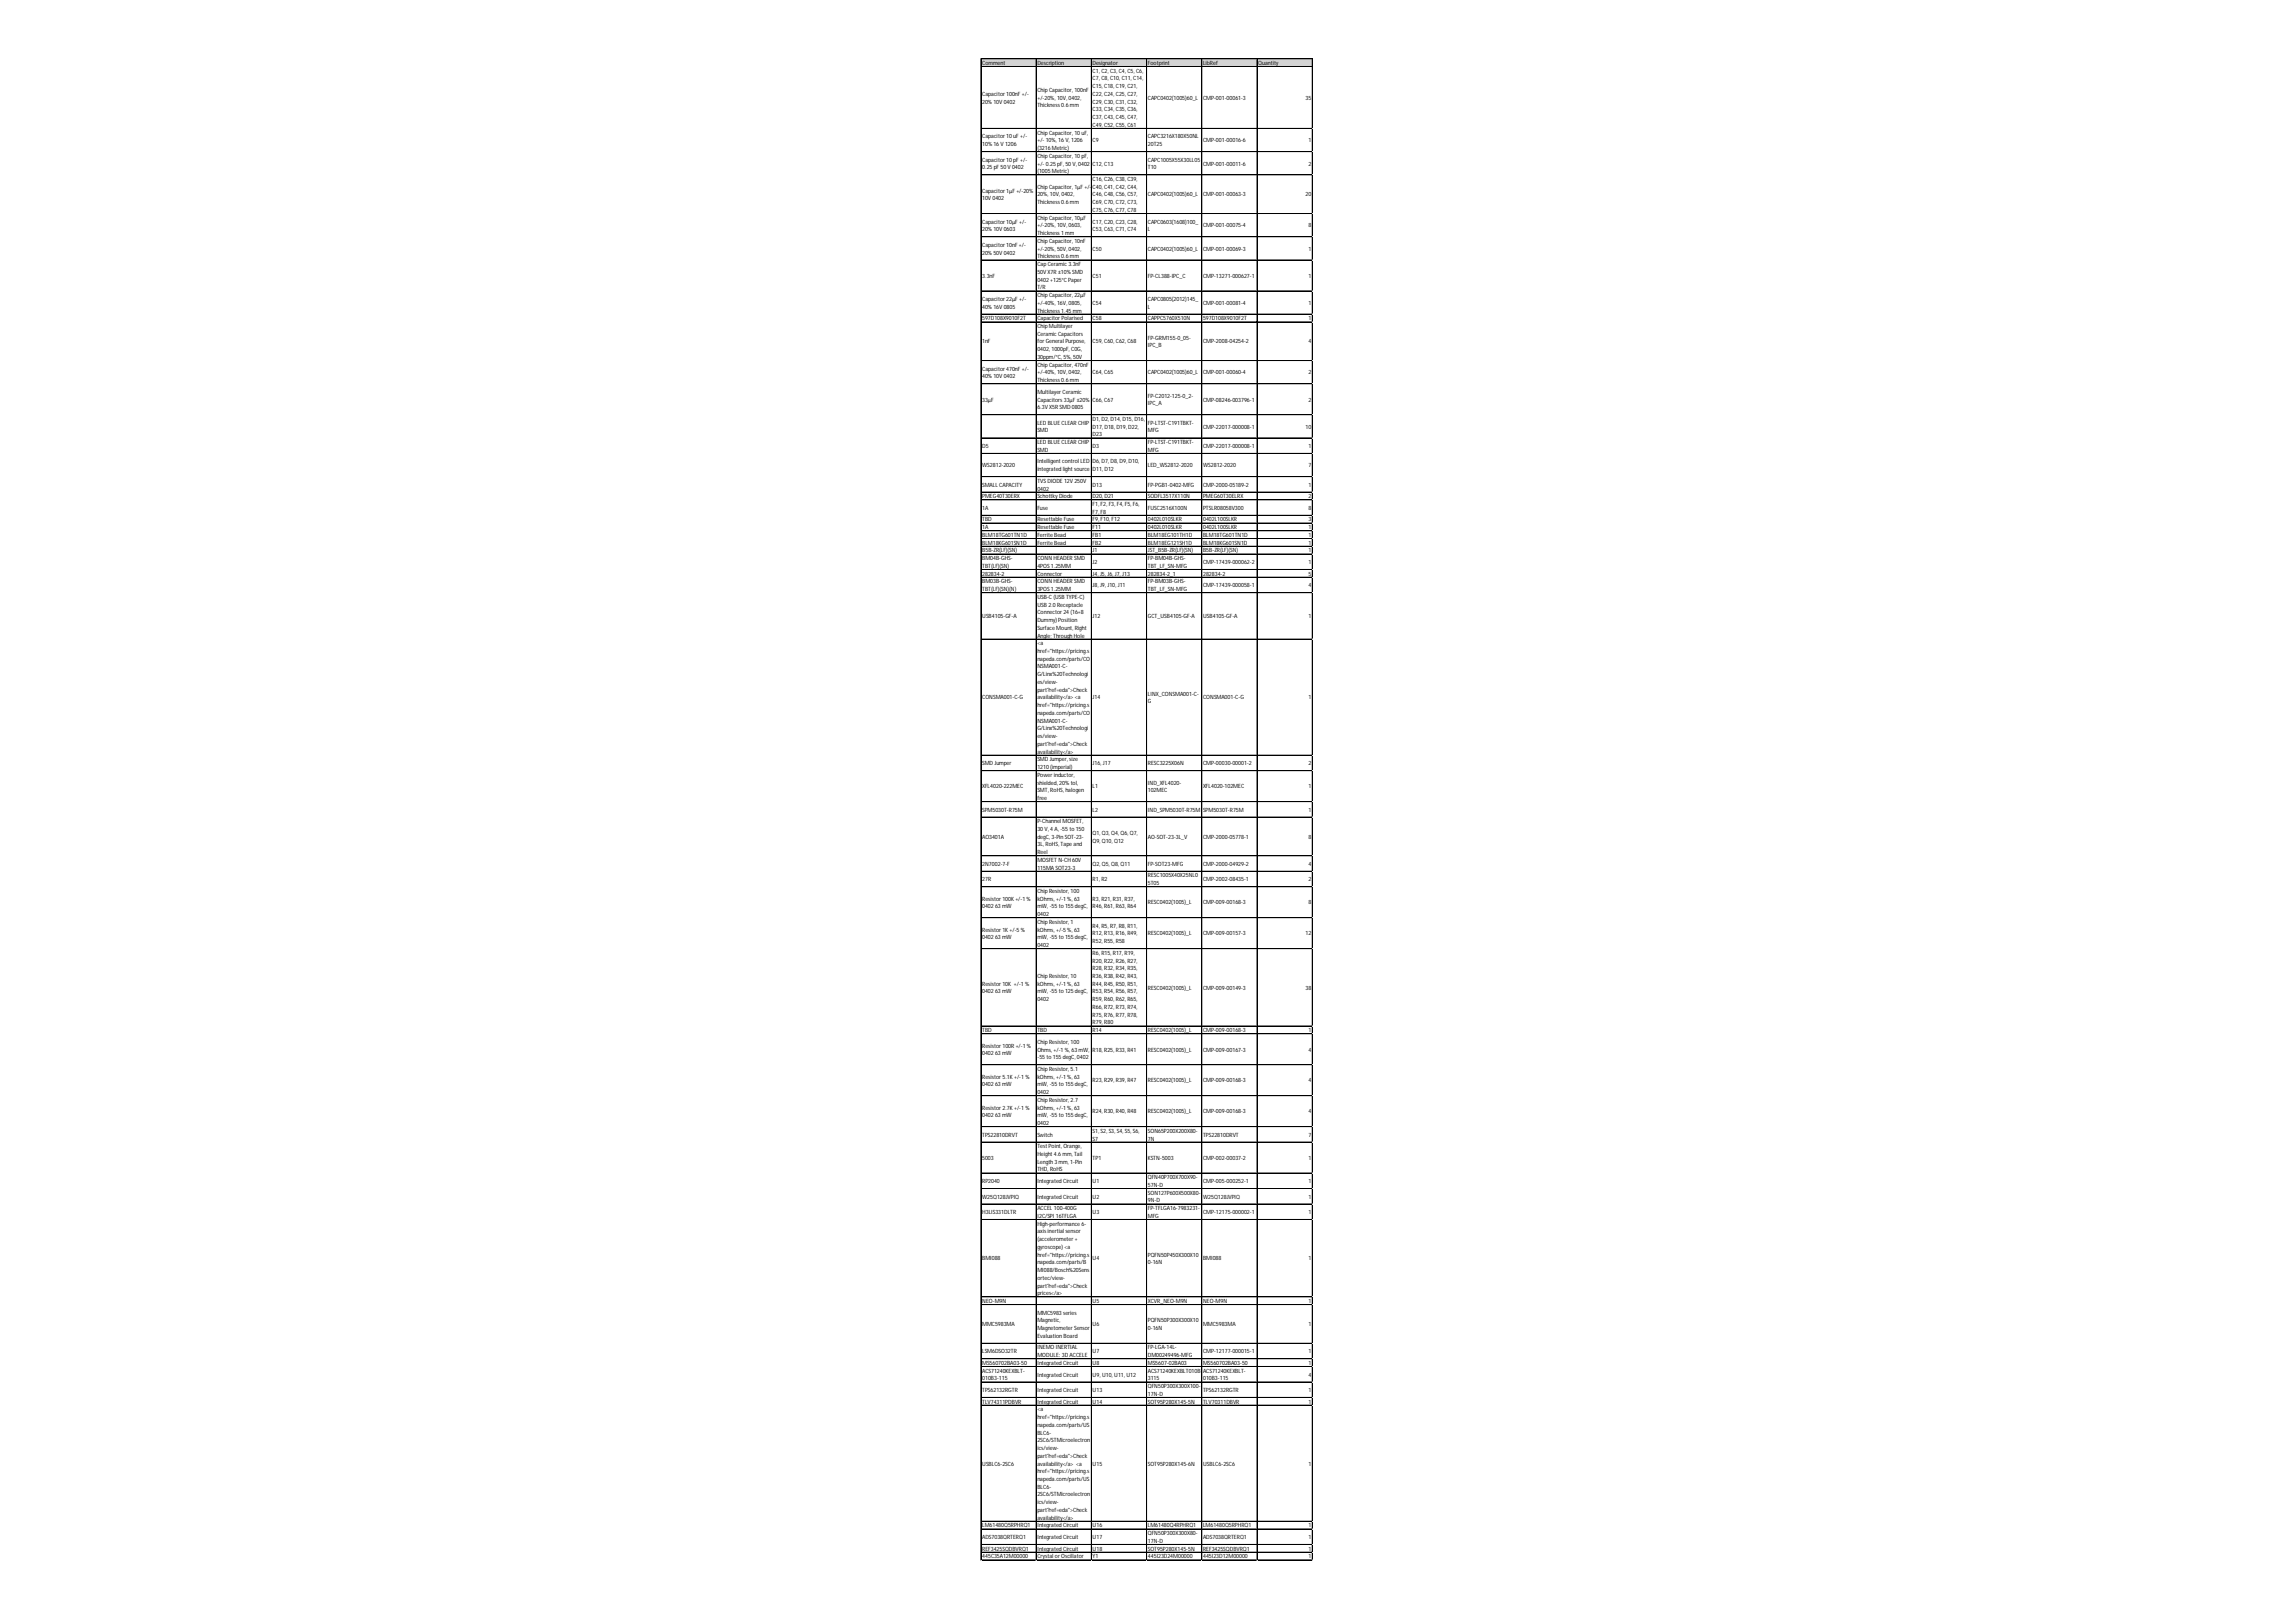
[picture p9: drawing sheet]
<svg xmlns="http://www.w3.org/2000/svg" width="297mm" height="210mm" viewBox="0 0 297 210" stroke-linecap="round" stroke-linejoin="round" font-family="sans-serif">
<defs><g id="words">
<g font-size=".8">
<text x="127.1" y="8.4">Comment</text>
<text x="134.2" y="8.4">Description</text>
<text x="134.2" y="11.9">Chip Capacitor, 100nF</text>
<text x="141.4" y="8.4">Designator</text>
<text x="141.4" y="9.4">C1, C2, C3, C4, C5, C6,</text>
<text x="141.4" y="10.4">C7, C8, C10, C11, C14,</text>
<text x="141.4" y="11.4">C15, C18, C19, C21,</text>
<text x="148.5" y="8.4">Footprint</text>
<text x="155.6" y="8.4">LibRef</text>
<text x="162.8" y="8.4">Quantity</text>
<text x="127.1" y="12.4">Capacitor 100nF +/-</text>
<text x="127.1" y="13.4">20% 10V 0402</text>
<text x="127.1" y="17.9">Capacitor 10 uF +/-</text>
<text x="134.2" y="12.9">+/-20%, 10V, 0402,</text>
<text x="134.2" y="13.9">Thickness 0.6 mm</text>
<text x="134.2" y="17.4">Chip Capacitor, 10 uF,</text>
<text x="141.4" y="12.4">C22, C24, C25, C27,</text>
<text x="141.4" y="13.4">C29, C30, C31, C32,</text>
<text x="141.4" y="14.4">C33, C34, C35, C36,</text>
<text x="141.4" y="15.4">C37, C43, C45, C47,</text>
<text x="141.4" y="16.4">C49, C52, C55, C61</text>
<text x="148.5" y="12.9">CAPC0402(1005)60_L</text>
<text x="148.5" y="17.9">CAPC3216X180X50NL</text>
<text x="155.6" y="12.9">CMP-001-00061-3</text>
<text x="168.9" y="12.9">35</text>
<text x="127.1" y="18.9">10% 16 V 1206</text>
<text x="127.1" y="20.9">Capacitor 10 pF +/-</text>
<text x="127.1" y="21.9">0.25 pF 50 V 0402</text>
<text x="134.2" y="18.4">+/- 10%, 16 V, 1206</text>
<text x="134.2" y="19.4">(3216 Metric)</text>
<text x="134.2" y="20.4">Chip Capacitor, 10 pF,</text>
<text x="134.2" y="21.4">+/- 0.25 pF, 50 V, 0402</text>
<text x="134.2" y="22.4">(1005 Metric)</text>
<text x="141.4" y="18.4">C9</text>
<text x="141.4" y="21.4">C12, C13</text>
<text x="141.4" y="23.4">C16, C26, C38, C39,</text>
<text x="148.5" y="18.9">20T25</text>
<text x="148.5" y="20.9">CAPC1005X55X30LL05</text>
<text x="148.5" y="21.9">T10</text>
<text x="155.6" y="18.4">CMP-001-00016-6</text>
<text x="155.6" y="21.4">CMP-001-00011-6</text>
<text x="169.3" y="18.4">1</text>
<text x="169.3" y="21.4">2</text>
<text x="127.1" y="24.9">Capacitor 1µF +/-20%</text>
<text x="127.1" y="25.9">10V 0402</text>
<text x="127.1" y="28.9">Capacitor 10µF +/-</text>
<text x="127.1" y="29.9">20% 10V 0603</text>
<text x="134.2" y="24.4">Chip Capacitor, 1µF +/-</text>
<text x="134.2" y="25.4">20%, 10V, 0402,</text>
<text x="134.2" y="26.4">Thickness 0.6 mm</text>
<text x="134.2" y="28.4">Chip Capacitor, 10µF</text>
<text x="134.2" y="29.4">+/-20%, 10V, 0603,</text>
<text x="141.4" y="24.4">C40, C41, C42, C44,</text>
<text x="141.4" y="25.4">C46, C48, C56, C57,</text>
<text x="141.4" y="26.4">C69, C70, C72, C73,</text>
<text x="141.4" y="27.4">C75, C76, C77, C78</text>
<text x="141.4" y="28.9">C17, C20, C23, C28,</text>
<text x="141.4" y="29.9">C53, C63, C71, C74</text>
<text x="148.5" y="25.4">CAPC0402(1005)60_L</text>
<text x="148.5" y="28.9">CAPC0603(1608)100_</text>
<text x="148.5" y="29.9">L</text>
<text x="155.6" y="25.4">CMP-001-00063-3</text>
<text x="155.6" y="29.4">CMP-001-00075-4</text>
<text x="168.9" y="25.4">20</text>
<text x="169.3" y="29.4">8</text>
<text x="127.1" y="31.9">Capacitor 10nF +/-</text>
<text x="127.1" y="32.9">20% 50V 0402</text>
<text x="127.1" y="35.9">3.3nF</text>
<text x="134.2" y="30.4">Thickness 1 mm</text>
<text x="134.2" y="31.4">Chip Capacitor, 10nF</text>
<text x="134.2" y="32.4">+/-20%, 50V, 0402,</text>
<text x="134.2" y="33.4">Thickness 0.6 mm</text>
<text x="134.2" y="34.4">Cap Ceramic 3.3nF</text>
<text x="134.2" y="35.4">50V X7R ±10% SMD</text>
<text x="141.4" y="32.4">C50</text>
<text x="141.4" y="35.9">C51</text>
<text x="148.5" y="32.4">CAPC0402(1005)60_L</text>
<text x="148.5" y="35.9">FP-CL388-IPC_C</text>
<text x="155.6" y="32.4">CMP-001-00069-3</text>
<text x="155.6" y="35.9">CMP-13271-000627-1</text>
<text x="169.3" y="32.4">1</text>
<text x="169.3" y="35.9">1</text>
<text x="127.1" y="38.9">Capacitor 22µF +/-</text>
<text x="127.1" y="39.9">40% 16V 0805</text>
<text x="127.1" y="41.4">597D108X9010F2T</text>
<text x="134.2" y="36.4">0402 +125°C Paper</text>
<text x="134.2" y="37.4">T/R</text>
<text x="134.2" y="38.4">Chip Capacitor, 22µF</text>
<text x="134.2" y="39.4">+/-40%, 16V, 0805,</text>
<text x="134.2" y="40.4">Thickness 1.45 mm</text>
<text x="134.2" y="41.4">Capacitor Polarised</text>
<text x="141.4" y="39.4">C54</text>
<text x="141.4" y="41.4">C58</text>
<text x="148.5" y="38.9">CAPC0805(2012)145_</text>
<text x="148.5" y="39.9">L</text>
<text x="148.5" y="41.4">CAPPC5760X510N</text>
<text x="155.6" y="39.4">CMP-001-00081-4</text>
<text x="155.6" y="41.4">597D108X9010F2T</text>
<text x="169.3" y="39.4">1</text>
<text x="169.3" y="41.4">1</text>
<text x="127.1" y="44.5">1nF</text>
<text x="127.1" y="48">Capacitor 470nF +/-</text>
<text x="134.2" y="42.4">Chip Multilayer</text>
<text x="134.2" y="43.5">Ceramic Capacitors</text>
<text x="134.2" y="44.5">for General Purpose,</text>
<text x="134.2" y="45.5">0402, 1000pF, C0G,</text>
<text x="134.2" y="46.5">30ppm/°C, 5%, 50V</text>
<text x="134.2" y="47.5">Chip Capacitor, 470nF</text>
<text x="141.4" y="44.5">C59, C60, C62, C68</text>
<text x="148.5" y="44">FP-GRM155-0_05-</text>
<text x="148.5" y="45">IPC_B</text>
<text x="155.6" y="44.5">CMP-2008-04254-2</text>
<text x="169.3" y="44.5">4</text>
<text x="127.1" y="49">40% 10V 0402</text>
<text x="127.1" y="52">33µF</text>
<text x="134.2" y="48.5">+/-40%, 10V, 0402,</text>
<text x="134.2" y="49.5">Thickness 0.6 mm</text>
<text x="134.2" y="51">Multilayer Ceramic</text>
<text x="134.2" y="52">Capacitors 33μF ±20%</text>
<text x="134.2" y="53">6.3V X5R SMD 0805</text>
<text x="141.4" y="48.5">C64, C65</text>
<text x="141.4" y="52">C66, C67</text>
<text x="148.5" y="48.5">CAPC0402(1005)60_L</text>
<text x="148.5" y="51.5">FP-C2012-125-0_2-</text>
<text x="148.5" y="52.5">IPC_A</text>
<text x="155.6" y="48.5">CMP-001-00060-4</text>
<text x="155.6" y="52">CMP-08246-003796-1</text>
<text x="169.3" y="48.5">2</text>
<text x="169.3" y="52">2</text>
<text x="127.1" y="58">D5</text>
<text x="134.2" y="55">LED BLUE CLEAR CHIP</text>
<text x="134.2" y="56">SMD</text>
<text x="134.2" y="57.5">LED BLUE CLEAR CHIP</text>
<text x="134.2" y="58.5">SMD</text>
<text x="134.2" y="60">Intelligent control LED</text>
<text x="141.4" y="54.5">D1, D2, D14, D15, D16,</text>
<text x="141.4" y="55.5">D17, D18, D19, D22,</text>
<text x="141.4" y="56.5">D23</text>
<text x="141.4" y="58">D3</text>
<text x="141.4" y="60">D6, D7, D8, D9, D10,</text>
<text x="148.5" y="55">FP-LTST-C191TBKT-</text>
<text x="148.5" y="56">MFG</text>
<text x="148.5" y="57.5">FP-LTST-C191TBKT-</text>
<text x="148.5" y="58.5">MFG</text>
<text x="155.6" y="55.5">CMP-22017-000008-1</text>
<text x="155.6" y="58">CMP-22017-000008-1</text>
<text x="168.9" y="55.5">10</text>
<text x="169.3" y="58">1</text>
<text x="127.1" y="60.5">WS2812-2020</text>
<text x="127.1" y="63">SMALL CAPACITY</text>
<text x="127.1" y="64.5">PMEG40T30ERX</text>
<text x="127.1" y="66">1A</text>
<text x="134.2" y="61">integrated light source</text>
<text x="134.2" y="62.5">TVS DIODE 12V 250V</text>
<text x="134.2" y="63.5">0402</text>
<text x="134.2" y="64.5">Schottky Diode</text>
<text x="134.2" y="66">Fuse</text>
<text x="141.4" y="61">D11, D12</text>
<text x="141.4" y="63">D13</text>
<text x="141.4" y="64.5">D20, D21</text>
<text x="141.4" y="65.5">F1, F2, F3, F4, F5, F6,</text>
<text x="148.5" y="60.5">LED_WS2812-2020</text>
<text x="148.5" y="63">FP-PGB1-0402-MFG</text>
<text x="148.5" y="64.5">SODFL3517X110N</text>
<text x="148.5" y="66">FUSC2516X100N</text>
<text x="155.6" y="60.5">WS2812-2020</text>
<text x="155.6" y="63">CMP-2000-05189-2</text>
<text x="155.6" y="64.5">PMEG60T30ELRX</text>
<text x="155.6" y="66">PTSLR08058V300</text>
<text x="169.3" y="60.5">7</text>
<text x="169.3" y="63">1</text>
<text x="169.3" y="64.5">2</text>
<text x="169.3" y="66">8</text>
<text x="127.1" y="67.5">TBD</text>
<text x="127.1" y="68.5">1A</text>
<text x="127.1" y="69.5">BLM18TG601TN1D</text>
<text x="127.1" y="70.5">BLM18KG601SN1D</text>
<text x="127.1" y="71.5">B5B-ZR(LF)(SN)</text>
<text x="134.2" y="67.5">Resettable Fuse</text>
<text x="134.2" y="68.5">Resettable Fuse</text>
<text x="134.2" y="69.5">Ferrite Bead</text>
<text x="134.2" y="70.5">Ferrite Bead</text>
<text x="141.4" y="66.5">F7, F8</text>
<text x="141.4" y="67.5">F9, F10, F12</text>
<text x="141.4" y="68.5">F11</text>
<text x="141.4" y="69.5">FB1</text>
<text x="141.4" y="70.5">FB2</text>
<text x="141.4" y="71.5">J1</text>
<text x="148.5" y="67.5">0402L010SLKR</text>
<text x="148.5" y="68.5">0402L010SLKR</text>
<text x="148.5" y="69.5">BLM18EG101TH1D</text>
<text x="148.5" y="70.5">BLM18EG121SH1D</text>
<text x="148.5" y="71.5">JST_B5B-ZR(LF)(SN)</text>
<text x="155.6" y="67.5">0402L100SLKR</text>
<text x="155.6" y="68.5">0402L100SLKR</text>
<text x="155.6" y="69.5">BLM18TG601TN1D</text>
<text x="155.6" y="70.5">BLM18KG601SN1D</text>
<text x="155.6" y="71.5">B5B-ZR(LF)(SN)</text>
<text x="169.3" y="67.5">3</text>
<text x="169.3" y="68.5">1</text>
<text x="169.3" y="69.5">1</text>
<text x="169.3" y="70.5">1</text>
<text x="169.3" y="71.5">1</text>
<text x="127.1" y="72.5">BM04B-GHS-</text>
<text x="127.1" y="73.5">TBT(LF)(SN)</text>
<text x="127.1" y="74.5">282834-2</text>
<text x="127.1" y="75.5">BM03B-GHS-</text>
<text x="127.1" y="76.5">TBT(LF)(SN)(N)</text>
<text x="134.2" y="72.5">CONN HEADER SMD</text>
<text x="134.2" y="73.5">4POS 1.25MM</text>
<text x="134.2" y="74.5">Connector</text>
<text x="134.2" y="75.5">CONN HEADER SMD</text>
<text x="134.2" y="76.5">3POS 1.25MM</text>
<text x="134.2" y="77.5">USB-C (USB TYPE-C)</text>
<text x="141.4" y="73">J2</text>
<text x="141.4" y="74.5">J4, J5, J6, J7, J13</text>
<text x="141.4" y="76">J8, J9, J10, J11</text>
<text x="148.5" y="72.5">FP-BM04B-GHS-</text>
<text x="148.5" y="73.5">TBT_LF_SN-MFG</text>
<text x="148.5" y="74.5">282834-2_1</text>
<text x="148.5" y="75.5">FP-BM03B-GHS-</text>
<text x="148.5" y="76.5">TBT_LF_SN-MFG</text>
<text x="155.6" y="73">CMP-17439-000062-2</text>
<text x="155.6" y="74.5">282834-2</text>
<text x="155.6" y="76">CMP-17439-000058-1</text>
<text x="169.3" y="73">1</text>
<text x="169.3" y="74.5">5</text>
<text x="169.3" y="76">4</text>
<text x="127.1" y="80">USB4105-GF-A</text>
<text x="134.2" y="78.5">USB 2.0 Receptacle</text>
<text x="134.2" y="79.5">Connector 24 (16+8</text>
<text x="134.2" y="80.5">Dummy) Position</text>
<text x="134.2" y="81.5">Surface Mount, Right</text>
<text x="134.2" y="82.5">Angle; Through Hole</text>
<text x="134.2" y="83.5">&lt;a</text>
<text x="141.4" y="80">J12</text>
<text x="148.5" y="80">GCT_USB4105-GF-A</text>
<text x="155.6" y="80">USB4105-GF-A</text>
<text x="169.3" y="80">1</text>
<text x="134.2" y="84.5">href=&quot;https://pricing.s</text>
<text x="134.2" y="85.5">napeda.com/parts/CO</text>
<text x="134.2" y="86.5">NSMA001-C-</text>
<text x="134.2" y="87.5">G/Linx%20Technologi</text>
<text x="134.2" y="88.5">es/view-</text>
<text x="134.2" y="89.5">part?ref=eda&quot;&gt;Check</text>
<text x="127.1" y="90.5">CONSMA001-C-G</text>
<text x="134.2" y="90.5">availability&lt;/a&gt; &lt;a</text>
<text x="134.2" y="91.5">href=&quot;https://pricing.s</text>
<text x="134.2" y="92.5">napeda.com/parts/CO</text>
<text x="134.2" y="93.5">NSMA001-C-</text>
<text x="134.2" y="94.5">G/Linx%20Technologi</text>
<text x="134.2" y="95.5">es/view-</text>
<text x="141.4" y="90.5">J14</text>
<text x="148.5" y="90">LINX_CONSMA001-C-</text>
<text x="148.5" y="91">G</text>
<text x="155.6" y="90.5">CONSMA001-C-G</text>
<text x="169.3" y="90.5">1</text>
<text x="127.1" y="99">SMD Jumper</text>
<text x="134.2" y="96.5">part?ref=eda&quot;&gt;Check</text>
<text x="134.2" y="97.5">availability&lt;/a&gt;</text>
<text x="134.2" y="98.5">SMD Jumper, size</text>
<text x="134.2" y="99.5">1210 (imperial)</text>
<text x="134.2" y="100.5">Power inductor,</text>
<text x="134.2" y="101.5">shielded, 20% tol,</text>
<text x="141.4" y="99">J16, J17</text>
<text x="148.5" y="99">RESC3225X06N</text>
<text x="148.5" y="101.5">IND_XFL4020-</text>
<text x="155.6" y="99">CMP-00030-00001-2</text>
<text x="169.3" y="99">2</text>
<text x="127.1" y="102">XFL4020-222MEC</text>
<text x="127.1" y="105">SPM5030T-R75M</text>
<text x="134.2" y="102.5">SMT, RoHS, halogen</text>
<text x="134.2" y="103.5">free</text>
<text x="134.2" y="106.5">P-Channel MOSFET,</text>
<text x="134.2" y="107.5">30 V, 4 A, -55 to 150</text>
<text x="141.4" y="102">L1</text>
<text x="141.4" y="105">L2</text>
<text x="148.5" y="102.5">102MEC</text>
<text x="148.5" y="105">IND_SPM5030T-R75M</text>
<text x="155.6" y="102">XFL4020-102MEC</text>
<text x="155.6" y="105">SPM5030T-R75M</text>
<text x="169.3" y="102">1</text>
<text x="169.3" y="105">1</text>
<text x="127.1" y="108.5">AO3401A</text>
<text x="127.1" y="112">2N7002-7-F</text>
<text x="134.2" y="108.5">degC, 3-Pin SOT-23-</text>
<text x="134.2" y="109.5">3L, RoHS, Tape and</text>
<text x="134.2" y="110.5">Reel</text>
<text x="134.2" y="111.5">MOSFET N-CH 60V</text>
<text x="134.2" y="112.5">115MA SOT23-3</text>
<text x="141.4" y="108">Q1, Q3, Q4, Q6, Q7,</text>
<text x="141.4" y="109">Q9, Q10, Q12</text>
<text x="141.4" y="112">Q2, Q5, Q8, Q11</text>
<text x="148.5" y="108.5">AO-SOT-23-3L_V</text>
<text x="148.5" y="112">FP-SOT23-MFG</text>
<text x="148.5" y="113.5">RESC1005X40X25NL0</text>
<text x="155.6" y="108.5">CMP-2000-05778-1</text>
<text x="155.6" y="112">CMP-2000-04929-2</text>
<text x="169.3" y="108.5">8</text>
<text x="169.3" y="112">4</text>
<text x="127.1" y="114">27R</text>
<text x="127.1" y="116.6">Resistor 100K +/-1 %</text>
<text x="127.1" y="117.6">0402 63 mW</text>
<text x="134.2" y="115.5">Chip Resistor, 100</text>
<text x="134.2" y="116.6">kOhms, +/-1 %, 63</text>
<text x="134.2" y="117.6">mW, -55 to 155 degC,</text>
<text x="134.2" y="118.6">0402</text>
<text x="134.2" y="119.6">Chip Resistor, 1</text>
<text x="141.4" y="114">R1, R2</text>
<text x="141.4" y="116.6">R3, R21, R31, R37,</text>
<text x="141.4" y="117.6">R46, R61, R63, R64</text>
<text x="148.5" y="114.5">5T05</text>
<text x="148.5" y="117.1">RESC0402(1005)_L</text>
<text x="155.6" y="114">CMP-2002-08435-1</text>
<text x="155.6" y="117.1">CMP-009-00168-3</text>
<text x="169.3" y="114">2</text>
<text x="169.3" y="117.1">8</text>
<text x="127.1" y="120.6">Resistor 1K +/-5 %</text>
<text x="127.1" y="121.6">0402 63 mW</text>
<text x="134.2" y="120.6">kOhms, +/-5 %, 63</text>
<text x="134.2" y="121.6">mW, -55 to 155 degC,</text>
<text x="134.2" y="122.6">0402</text>
<text x="141.4" y="120.1">R4, R5, R7, R8, R11,</text>
<text x="141.4" y="121.1">R12, R13, R16, R49,</text>
<text x="141.4" y="122.1">R52, R55, R58</text>
<text x="141.4" y="123.6">R6, R15, R17, R19,</text>
<text x="141.4" y="124.6">R20, R22, R26, R27,</text>
<text x="141.4" y="125.6">R28, R32, R34, R35,</text>
<text x="148.5" y="121.1">RESC0402(1005)_L</text>
<text x="155.6" y="121.1">CMP-009-00157-3</text>
<text x="168.9" y="121.1">12</text>
<text x="127.1" y="127.6">Resistor 10K +/-1 %</text>
<text x="127.1" y="128.6">0402 63 mW</text>
<text x="134.2" y="126.6">Chip Resistor, 10</text>
<text x="134.2" y="127.6">kOhms, +/-1 %, 63</text>
<text x="134.2" y="128.6">mW, -55 to 125 degC,</text>
<text x="134.2" y="129.6">0402</text>
<text x="141.4" y="126.6">R36, R38, R42, R43,</text>
<text x="141.4" y="127.6">R44, R45, R50, R51,</text>
<text x="141.4" y="128.6">R53, R54, R56, R57,</text>
<text x="141.4" y="129.6">R59, R60, R62, R65,</text>
<text x="141.4" y="130.6">R66, R72, R73, R74,</text>
<text x="141.4" y="131.6">R75, R76, R77, R78,</text>
<text x="148.5" y="128.1">RESC0402(1005)_L</text>
<text x="155.6" y="128.1">CMP-009-00149-3</text>
<text x="168.9" y="128.1">38</text>
<text x="127.1" y="133.6">TBD</text>
<text x="127.1" y="135.6">Resistor 100R +/-1 %</text>
<text x="127.1" y="136.6">0402 63 mW</text>
<text x="134.2" y="133.6">TBD</text>
<text x="134.2" y="135.1">Chip Resistor, 100</text>
<text x="134.2" y="136.1">Ohms, +/-1 %, 63 mW,</text>
<text x="134.2" y="137.1">-55 to 155 degC, 0402</text>
<text x="141.4" y="132.6">R79, R80</text>
<text x="141.4" y="133.6">R14</text>
<text x="141.4" y="136.1">R18, R25, R33, R41</text>
<text x="148.5" y="133.6">RESC0402(1005)_L</text>
<text x="148.5" y="136.1">RESC0402(1005)_L</text>
<text x="155.6" y="133.6">CMP-009-00168-3</text>
<text x="155.6" y="136.1">CMP-009-00167-3</text>
<text x="169.3" y="133.6">1</text>
<text x="169.3" y="136.1">4</text>
<text x="127.1" y="139.6">Resistor 5.1K +/-1 %</text>
<text x="127.1" y="140.6">0402 63 mW</text>
<text x="127.1" y="143.6">Resistor 2.7K +/-1 %</text>
<text x="134.2" y="138.6">Chip Resistor, 5.1</text>
<text x="134.2" y="139.6">kOhms, +/-1 %, 63</text>
<text x="134.2" y="140.6">mW, -55 to 155 degC,</text>
<text x="134.2" y="141.6">0402</text>
<text x="134.2" y="142.6">Chip Resistor, 2.7</text>
<text x="134.2" y="143.6">kOhms, +/-1 %, 63</text>
<text x="141.4" y="140.1">R23, R29, R39, R47</text>
<text x="148.5" y="140.1">RESC0402(1005)_L</text>
<text x="155.6" y="140.1">CMP-009-00168-3</text>
<text x="169.3" y="140.1">4</text>
<text x="127.1" y="144.6">0402 63 mW</text>
<text x="127.1" y="147.1">TPS22810DRVT</text>
<text x="134.2" y="144.6">mW, -55 to 155 degC,</text>
<text x="134.2" y="145.6">0402</text>
<text x="134.2" y="147.1">Switch</text>
<text x="134.2" y="148.6">Test Point, Orange,</text>
<text x="134.2" y="149.6">Height 4.6 mm, Tail</text>
<text x="141.4" y="144.1">R24, R30, R40, R48</text>
<text x="141.4" y="146.6">S1, S2, S3, S4, S5, S6,</text>
<text x="141.4" y="147.6">S7</text>
<text x="148.5" y="144.1">RESC0402(1005)_L</text>
<text x="148.5" y="146.6">SON65P200X200X80-</text>
<text x="148.5" y="147.6">7N</text>
<text x="155.6" y="144.1">CMP-009-00168-3</text>
<text x="155.6" y="147.1">TPS22810DRVT</text>
<text x="169.3" y="144.1">4</text>
<text x="169.3" y="147.1">7</text>
<text x="127.1" y="150.1">5003</text>
<text x="127.1" y="153.1">RP2040</text>
<text x="127.1" y="155.1">W25Q128JVPIQ</text>
<text x="134.2" y="150.6">Length 3 mm, 1-Pin</text>
<text x="134.2" y="151.6">THD, RoHS</text>
<text x="134.2" y="153.1">Integrated Circuit</text>
<text x="134.2" y="155.1">Integrated Circuit</text>
<text x="141.4" y="150.1">TP1</text>
<text x="141.4" y="153.1">U1</text>
<text x="141.4" y="155.1">U2</text>
<text x="148.5" y="150.1">KSTN-5003</text>
<text x="148.5" y="152.6">QFN40P700X700X90-</text>
<text x="148.5" y="153.6">57N-D</text>
<text x="148.5" y="154.6">SON127P600X500X80-</text>
<text x="148.5" y="155.6">9N-D</text>
<text x="155.6" y="150.1">CMP-002-00037-2</text>
<text x="155.6" y="153.1">CMP-005-000252-1</text>
<text x="155.6" y="155.1">W25Q128JVPIQ</text>
<text x="169.3" y="150.1">1</text>
<text x="169.3" y="153.1">1</text>
<text x="169.3" y="155.1">1</text>
<text x="127.1" y="157.1">H3LIS331DLTR</text>
<text x="134.2" y="156.6">ACCEL 100-400G</text>
<text x="134.2" y="157.6">I2C/SPI 16TFLGA</text>
<text x="134.2" y="158.6">High-performance 6-</text>
<text x="134.2" y="159.6">axis inertial sensor</text>
<text x="134.2" y="160.6">(accelerometer +</text>
<text x="134.2" y="161.6">gyroscope) &lt;a</text>
<text x="141.4" y="157.1">U3</text>
<text x="148.5" y="156.6">FP-TFLGA16-7983231-</text>
<text x="148.5" y="157.6">MFG</text>
<text x="155.6" y="157.1">CMP-12175-000002-1</text>
<text x="169.3" y="157.1">1</text>
<text x="127.1" y="163.1">BMI088</text>
<text x="134.2" y="162.6">href=&quot;https://pricing.s</text>
<text x="134.2" y="163.6">napeda.com/parts/B</text>
<text x="134.2" y="164.6">MI088/Bosch%20Sens</text>
<text x="134.2" y="165.6">ortec/view-</text>
<text x="134.2" y="166.6">part?ref=eda&quot;&gt;Check</text>
<text x="134.2" y="167.6">prices&lt;/a&gt;</text>
<text x="141.4" y="163.1">U4</text>
<text x="148.5" y="162.6">PQFN50P450X300X10</text>
<text x="148.5" y="163.6">0-16N</text>
<text x="155.6" y="163.1">BMI088</text>
<text x="169.3" y="163.1">1</text>
<text x="127.1" y="168.6">NEO-M9N</text>
<text x="127.1" y="171.6">MMC5983MA</text>
<text x="134.2" y="170.1">MMC5983 series</text>
<text x="134.2" y="171.1">Magnetic,</text>
<text x="134.2" y="172.1">Magnetometer Sensor</text>
<text x="134.2" y="173.1">Evaluation Board</text>
<text x="141.4" y="168.6">U5</text>
<text x="141.4" y="171.6">U6</text>
<text x="148.5" y="168.6">XCVR_NEO-M9N</text>
<text x="148.5" y="171.1">PQFN50P300X300X10</text>
<text x="148.5" y="172.1">0-16N</text>
<text x="155.6" y="168.6">NEO-M9N</text>
<text x="155.6" y="171.6">MMC5983MA</text>
<text x="169.3" y="168.6">1</text>
<text x="169.3" y="171.6">1</text>
<text x="127.1" y="175.1">LSM6DSO32TR</text>
<text x="127.1" y="176.6">MS560702BA03-50</text>
<text x="127.1" y="177.6">ACS71240KEXBLT-</text>
<text x="127.1" y="178.6">010B3-115</text>
<text x="134.2" y="174.6">INEMO INERTIAL</text>
<text x="134.2" y="175.6">MODULE: 3D ACCELE</text>
<text x="134.2" y="176.6">Integrated Circuit</text>
<text x="134.2" y="178.1">Integrated Circuit</text>
<text x="141.4" y="175.1">U7</text>
<text x="141.4" y="176.6">U8</text>
<text x="141.4" y="178.1">U9, U10, U11, U12</text>
<text x="148.5" y="174.6">FP-LGA-14L-</text>
<text x="148.5" y="175.6">DM00249496-MFG</text>
<text x="148.5" y="176.6">MS5607-02BA03</text>
<text x="148.5" y="177.6">ACS71240KEXBLT010B</text>
<text x="148.5" y="178.6">3115</text>
<text x="148.5" y="179.6">QFN50P300X300X100-</text>
<text x="155.6" y="175.1">CMP-12177-000015-1</text>
<text x="155.6" y="176.6">MS560702BA03-50</text>
<text x="155.6" y="177.6">ACS71240KEXBLT-</text>
<text x="155.6" y="178.6">010B3-115</text>
<text x="169.3" y="175.1">1</text>
<text x="169.3" y="176.6">1</text>
<text x="169.3" y="178.1">4</text>
<text x="127.1" y="180.1">TPS62132RGTR</text>
<text x="127.1" y="181.6">TLV74311PDBVR</text>
<text x="134.2" y="180.1">Integrated Circuit</text>
<text x="134.2" y="181.6">Integrated Circuit</text>
<text x="134.2" y="182.6">&lt;a</text>
<text x="134.2" y="183.6">href=&quot;https://pricing.s</text>
<text x="134.2" y="184.6">napeda.com/parts/US</text>
<text x="134.2" y="185.6">BLC6-</text>
<text x="141.4" y="180.1">U13</text>
<text x="141.4" y="181.6">U14</text>
<text x="148.5" y="180.6">17N-D</text>
<text x="148.5" y="181.6">SOT95P280X145-5N</text>
<text x="155.6" y="180.1">TPS62132RGTR</text>
<text x="155.6" y="181.6">TLV70311DBVR</text>
<text x="169.3" y="180.1">1</text>
<text x="169.3" y="181.6">1</text>
<text x="127.1" y="189.7">USBLC6-2SC6</text>
<text x="134.2" y="186.6">2SC6/STMicroelectron</text>
<text x="134.2" y="187.6">ics/view-</text>
<text x="134.2" y="188.6">part?ref=eda&quot;&gt;Check</text>
<text x="134.2" y="189.7">availability&lt;/a&gt; &lt;a</text>
<text x="134.2" y="190.7">href=&quot;https://pricing.s</text>
<text x="134.2" y="191.7">napeda.com/parts/US</text>
<text x="141.4" y="189.7">U15</text>
<text x="148.5" y="189.7">SOT95P280X145-6N</text>
<text x="155.6" y="189.7">USBLC6-2SC6</text>
<text x="169.3" y="189.7">1</text>
<text x="127.1" y="197.7">LM61480Q5RPHRQ1</text>
<text x="134.2" y="192.7">BLC6-</text>
<text x="134.2" y="193.7">2SC6/STMicroelectron</text>
<text x="134.2" y="194.7">ics/view-</text>
<text x="134.2" y="195.7">part?ref=eda&quot;&gt;Check</text>
<text x="134.2" y="196.7">availability&lt;/a&gt;</text>
<text x="134.2" y="197.7">Integrated Circuit</text>
<text x="141.4" y="197.7">U16</text>
<text x="148.5" y="197.7">LM61480Q4RPHRQ1</text>
<text x="155.6" y="197.7">LM61480Q5RPHRQ1</text>
<text x="169.3" y="197.7">1</text>
<text x="127.1" y="199.2">ADS7038QRTERQ1</text>
<text x="127.1" y="200.7">REF3425SQDBVRQ1</text>
<text x="127.1" y="201.7">445C35A12M00000</text>
<text x="134.2" y="199.2">Integrated Circuit</text>
<text x="134.2" y="200.7">Integrated Circuit</text>
<text x="134.2" y="201.7">Crystal or Oscillator</text>
<text x="141.4" y="199.2">U17</text>
<text x="141.4" y="200.7">U18</text>
<text x="141.4" y="201.7">Y1</text>
<text x="148.5" y="198.7">QFN50P300X300X80-</text>
<text x="148.5" y="199.7">17N-D</text>
<text x="148.5" y="200.7">SOT95P280X145-5N</text>
<text x="148.5" y="201.7">445I23D24M00000</text>
<text x="155.6" y="199.2">ADS7038QRTERQ1</text>
<text x="155.6" y="200.7">REF3425SQDBVRQ1</text>
<text x="155.6" y="201.7">445I23D12M00000</text>
<text x="169.3" y="199.2">1</text>
<text x="169.3" y="200.7">1</text>
<text x="169.3" y="201.7">1</text>
</g>
</g></defs>
<path d="M126.9 7.6h43v1h-43z" fill="#d3d3d3"/>
<g fill="none" stroke="#000" stroke-width=".13">
<path d="M126.9 7.6v194.3M126.9 7.6h42.9M126.9 7.6h42.9v194.3M126.9 8.6h42.9M126.9 16.6h42.9M126.9 19.6h42.9M134 7.6v194.3M134.1 7.6v194.3M141.2 7.6v194.3M148.3 7.6v194.3M148.4 7.6v194.3M155.5 7.6v194.3"/>
<path d="M162.6 7.6v194.3M169.8 7.6v194.3M126.9 22.6h42.9M126.9 27.6h42.9M126.9 27.7h42.9M126.9 30.6h42.9M126.9 30.7h42.9M126.9 33.6h42.9M126.9 33.7h42.9M126.9 37.6h42.9M126.9 37.7h42.9M126.9 40.6h42.9"/>
<path d="M126.9 41.7h42.9M126.9 46.7h42.9M126.9 49.7h42.9M126.9 53.7h42.9M126.9 56.7h42.9M126.9 58.7h42.9M126.9 61.7h42.9M126.9 63.7h42.9M126.9 64.7h42.9M126.9 66.7h42.9M126.9 67.7h42.9M126.9 68.7h42.9"/>
<path d="M126.9 69.7h42.9M126.9 70.7h42.9M126.9 71.7h42.9M126.9 73.7h42.9M126.9 74.7h42.9M126.9 76.7h42.9M126.9 82.7h42.9M126.9 97.7h42.9M126.9 99.7h42.9M126.9 103.7h42.9M126.9 103.8h42.9M126.9 105.7h42.9"/>
<path d="M126.9 105.8h42.9M126.9 110.7h42.9M126.9 110.8h42.9M126.9 112.7h42.9M126.9 112.8h42.9M126.9 114.8h42.9M126.9 118.8h42.9M126.9 122.8h42.9M126.9 132.8h42.9M126.9 133.8h42.9M126.9 137.8h42.9M126.9 141.8h42.9"/>
<path d="M126.9 145.8h42.9M126.9 147.8h42.9M126.9 151.8h42.9M126.9 153.8h42.9M126.9 155.8h42.9M126.9 157.8h42.9M126.9 167.8h42.9M126.9 168.8h42.9M126.9 173.8h42.9M126.9 175.8h42.9M126.9 176.8h42.9M126.9 176.9h42.9"/>
<path d="M126.9 178.8h42.9M126.9 178.9h42.9M126.9 180.8h42.9M126.9 180.9h42.9M126.9 181.8h42.9M126.9 181.9h42.9M126.9 196.9h42.9M126.9 197.9h42.9M126.9 199.9h42.9M126.9 200.9h42.9M126.9 201.9h42.9"/>
</g>
<path d="M126.9 201.9v.1" fill="none" stroke="#d4d4d4" stroke-width=".13"/>
<path d="M134 201.9v.1" fill="none" stroke="#d4d4d4" stroke-width=".13"/>
<path d="M141.2 201.9v.1" fill="none" stroke="#d4d4d4" stroke-width=".13"/>
<path d="M148.3 201.9v.1" fill="none" stroke="#d4d4d4" stroke-width=".13"/>
<path d="M155.5 201.9v.1" fill="none" stroke="#d4d4d4" stroke-width=".13"/>
<path d="M162.6 201.9v.1" fill="none" stroke="#d4d4d4" stroke-width=".13"/>
<path d="M169.8 201.9v.1" fill="none" stroke="#d4d4d4" stroke-width=".13"/>
<path d="M169.8 16.6h.1" fill="none" stroke="#d4d4d4" stroke-width=".13"/>
<path d="M169.8 19.6h.1" fill="none" stroke="#d4d4d4" stroke-width=".13"/>
<path d="M169.8 22.6h.1" fill="none" stroke="#d4d4d4" stroke-width=".13"/>
<path d="M169.8 27.6h.1" fill="none" stroke="#d4d4d4" stroke-width=".13"/>
<path d="M169.8 30.6h.1" fill="none" stroke="#d4d4d4" stroke-width=".13"/>
<path d="M169.8 33.6h.1" fill="none" stroke="#d4d4d4" stroke-width=".13"/>
<path d="M169.8 37.6h.1" fill="none" stroke="#d4d4d4" stroke-width=".13"/>
<path d="M169.8 40.6h.1" fill="none" stroke="#d4d4d4" stroke-width=".13"/>
<path d="M169.8 41.7h.1" fill="none" stroke="#d4d4d4" stroke-width=".13"/>
<path d="M169.8 46.7h.1" fill="none" stroke="#d4d4d4" stroke-width=".13"/>
<path d="M169.8 49.7h.1" fill="none" stroke="#d4d4d4" stroke-width=".13"/>
<path d="M169.8 53.7h.1" fill="none" stroke="#d4d4d4" stroke-width=".13"/>
<path d="M169.8 56.7h.1" fill="none" stroke="#d4d4d4" stroke-width=".13"/>
<path d="M169.8 58.7h.1" fill="none" stroke="#d4d4d4" stroke-width=".13"/>
<path d="M169.8 61.7h.1" fill="none" stroke="#d4d4d4" stroke-width=".13"/>
<path d="M169.8 63.7h.1" fill="none" stroke="#d4d4d4" stroke-width=".13"/>
<path d="M169.8 64.7h.1" fill="none" stroke="#d4d4d4" stroke-width=".13"/>
<path d="M169.8 66.7h.1" fill="none" stroke="#d4d4d4" stroke-width=".13"/>
<path d="M169.8 67.7h.1" fill="none" stroke="#d4d4d4" stroke-width=".13"/>
<path d="M169.8 68.7h.1" fill="none" stroke="#d4d4d4" stroke-width=".13"/>
<path d="M169.8 69.7h.1" fill="none" stroke="#d4d4d4" stroke-width=".13"/>
<path d="M169.8 70.7h.1" fill="none" stroke="#d4d4d4" stroke-width=".13"/>
<path d="M169.8 71.7h.1" fill="none" stroke="#d4d4d4" stroke-width=".13"/>
<path d="M169.8 73.7h.1" fill="none" stroke="#d4d4d4" stroke-width=".13"/>
<path d="M169.8 74.7h.1" fill="none" stroke="#d4d4d4" stroke-width=".13"/>
<path d="M169.8 76.7h.1" fill="none" stroke="#d4d4d4" stroke-width=".13"/>
<path d="M169.8 82.7h.1" fill="none" stroke="#d4d4d4" stroke-width=".13"/>
<path d="M169.8 97.7h.1" fill="none" stroke="#d4d4d4" stroke-width=".13"/>
<path d="M169.8 99.7h.1" fill="none" stroke="#d4d4d4" stroke-width=".13"/>
<path d="M169.8 103.7h.1" fill="none" stroke="#d4d4d4" stroke-width=".13"/>
<path d="M169.8 105.7h.1" fill="none" stroke="#d4d4d4" stroke-width=".13"/>
<path d="M169.8 110.7h.1" fill="none" stroke="#d4d4d4" stroke-width=".13"/>
<path d="M169.8 112.7h.1" fill="none" stroke="#d4d4d4" stroke-width=".13"/>
<path d="M169.8 114.8h.1" fill="none" stroke="#d4d4d4" stroke-width=".13"/>
<path d="M169.8 118.8h.1" fill="none" stroke="#d4d4d4" stroke-width=".13"/>
<path d="M169.8 122.8h.1" fill="none" stroke="#d4d4d4" stroke-width=".13"/>
<path d="M169.8 132.8h.1" fill="none" stroke="#d4d4d4" stroke-width=".13"/>
<path d="M169.8 133.8h.1" fill="none" stroke="#d4d4d4" stroke-width=".13"/>
<path d="M169.8 137.8h.1" fill="none" stroke="#d4d4d4" stroke-width=".13"/>
<path d="M169.8 141.8h.1" fill="none" stroke="#d4d4d4" stroke-width=".13"/>
<path d="M169.8 145.8h.1" fill="none" stroke="#d4d4d4" stroke-width=".13"/>
<path d="M169.8 147.8h.1" fill="none" stroke="#d4d4d4" stroke-width=".13"/>
<path d="M169.8 151.8h.1" fill="none" stroke="#d4d4d4" stroke-width=".13"/>
<path d="M169.8 153.8h.1" fill="none" stroke="#d4d4d4" stroke-width=".13"/>
<path d="M169.8 155.8h.1" fill="none" stroke="#d4d4d4" stroke-width=".13"/>
<path d="M169.8 157.8h.1" fill="none" stroke="#d4d4d4" stroke-width=".13"/>
<path d="M169.8 167.8h.1" fill="none" stroke="#d4d4d4" stroke-width=".13"/>
<path d="M169.8 168.8h.1" fill="none" stroke="#d4d4d4" stroke-width=".13"/>
<path d="M169.8 173.8h.1" fill="none" stroke="#d4d4d4" stroke-width=".13"/>
<path d="M169.8 175.8h.1" fill="none" stroke="#d4d4d4" stroke-width=".13"/>
<path d="M169.8 176.8h.1" fill="none" stroke="#d4d4d4" stroke-width=".13"/>
<path d="M169.8 178.8h.1" fill="none" stroke="#d4d4d4" stroke-width=".13"/>
<path d="M169.8 180.8h.1" fill="none" stroke="#d4d4d4" stroke-width=".13"/>
<path d="M169.8 181.8h.1" fill="none" stroke="#d4d4d4" stroke-width=".13"/>
<path d="M169.8 196.9h.1" fill="none" stroke="#d4d4d4" stroke-width=".13"/>
<path d="M169.8 197.9h.1" fill="none" stroke="#d4d4d4" stroke-width=".13"/>
<path d="M169.8 199.9h.1" fill="none" stroke="#d4d4d4" stroke-width=".13"/>
<path d="M169.8 200.9h.1" fill="none" stroke="#d4d4d4" stroke-width=".13"/>
<path d="M169.8 201.9h.1" fill="none" stroke="#d4d4d4" stroke-width=".13"/>
<use href="#words"/>
</svg>
